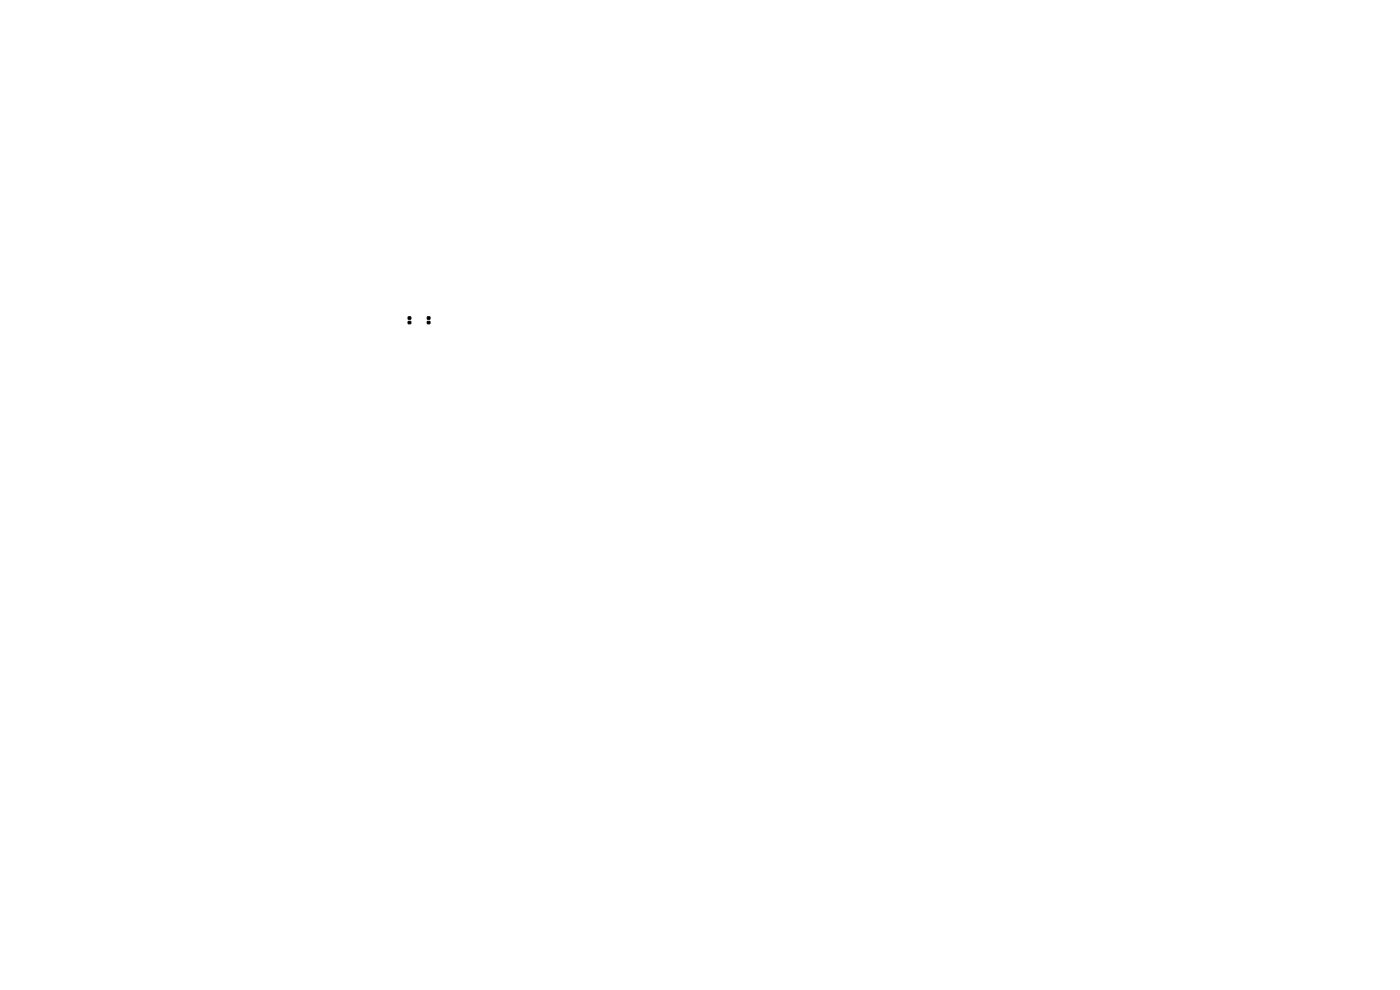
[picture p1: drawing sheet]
<svg xmlns="http://www.w3.org/2000/svg" width="297mm" height="210mm" viewBox="0 0 297 210" stroke-linecap="round" stroke-linejoin="round" font-family="sans-serif">
<path d="M86.6 68.2h.5v.5h-.5zM86.6 67.2h.5v.5h-.5zM90.7 67.2h.5v.5h-.5zM90.7 68.2h.5v.5h-.5z" fill="#000" stroke="#000" stroke-width=".21"/>
</svg>
